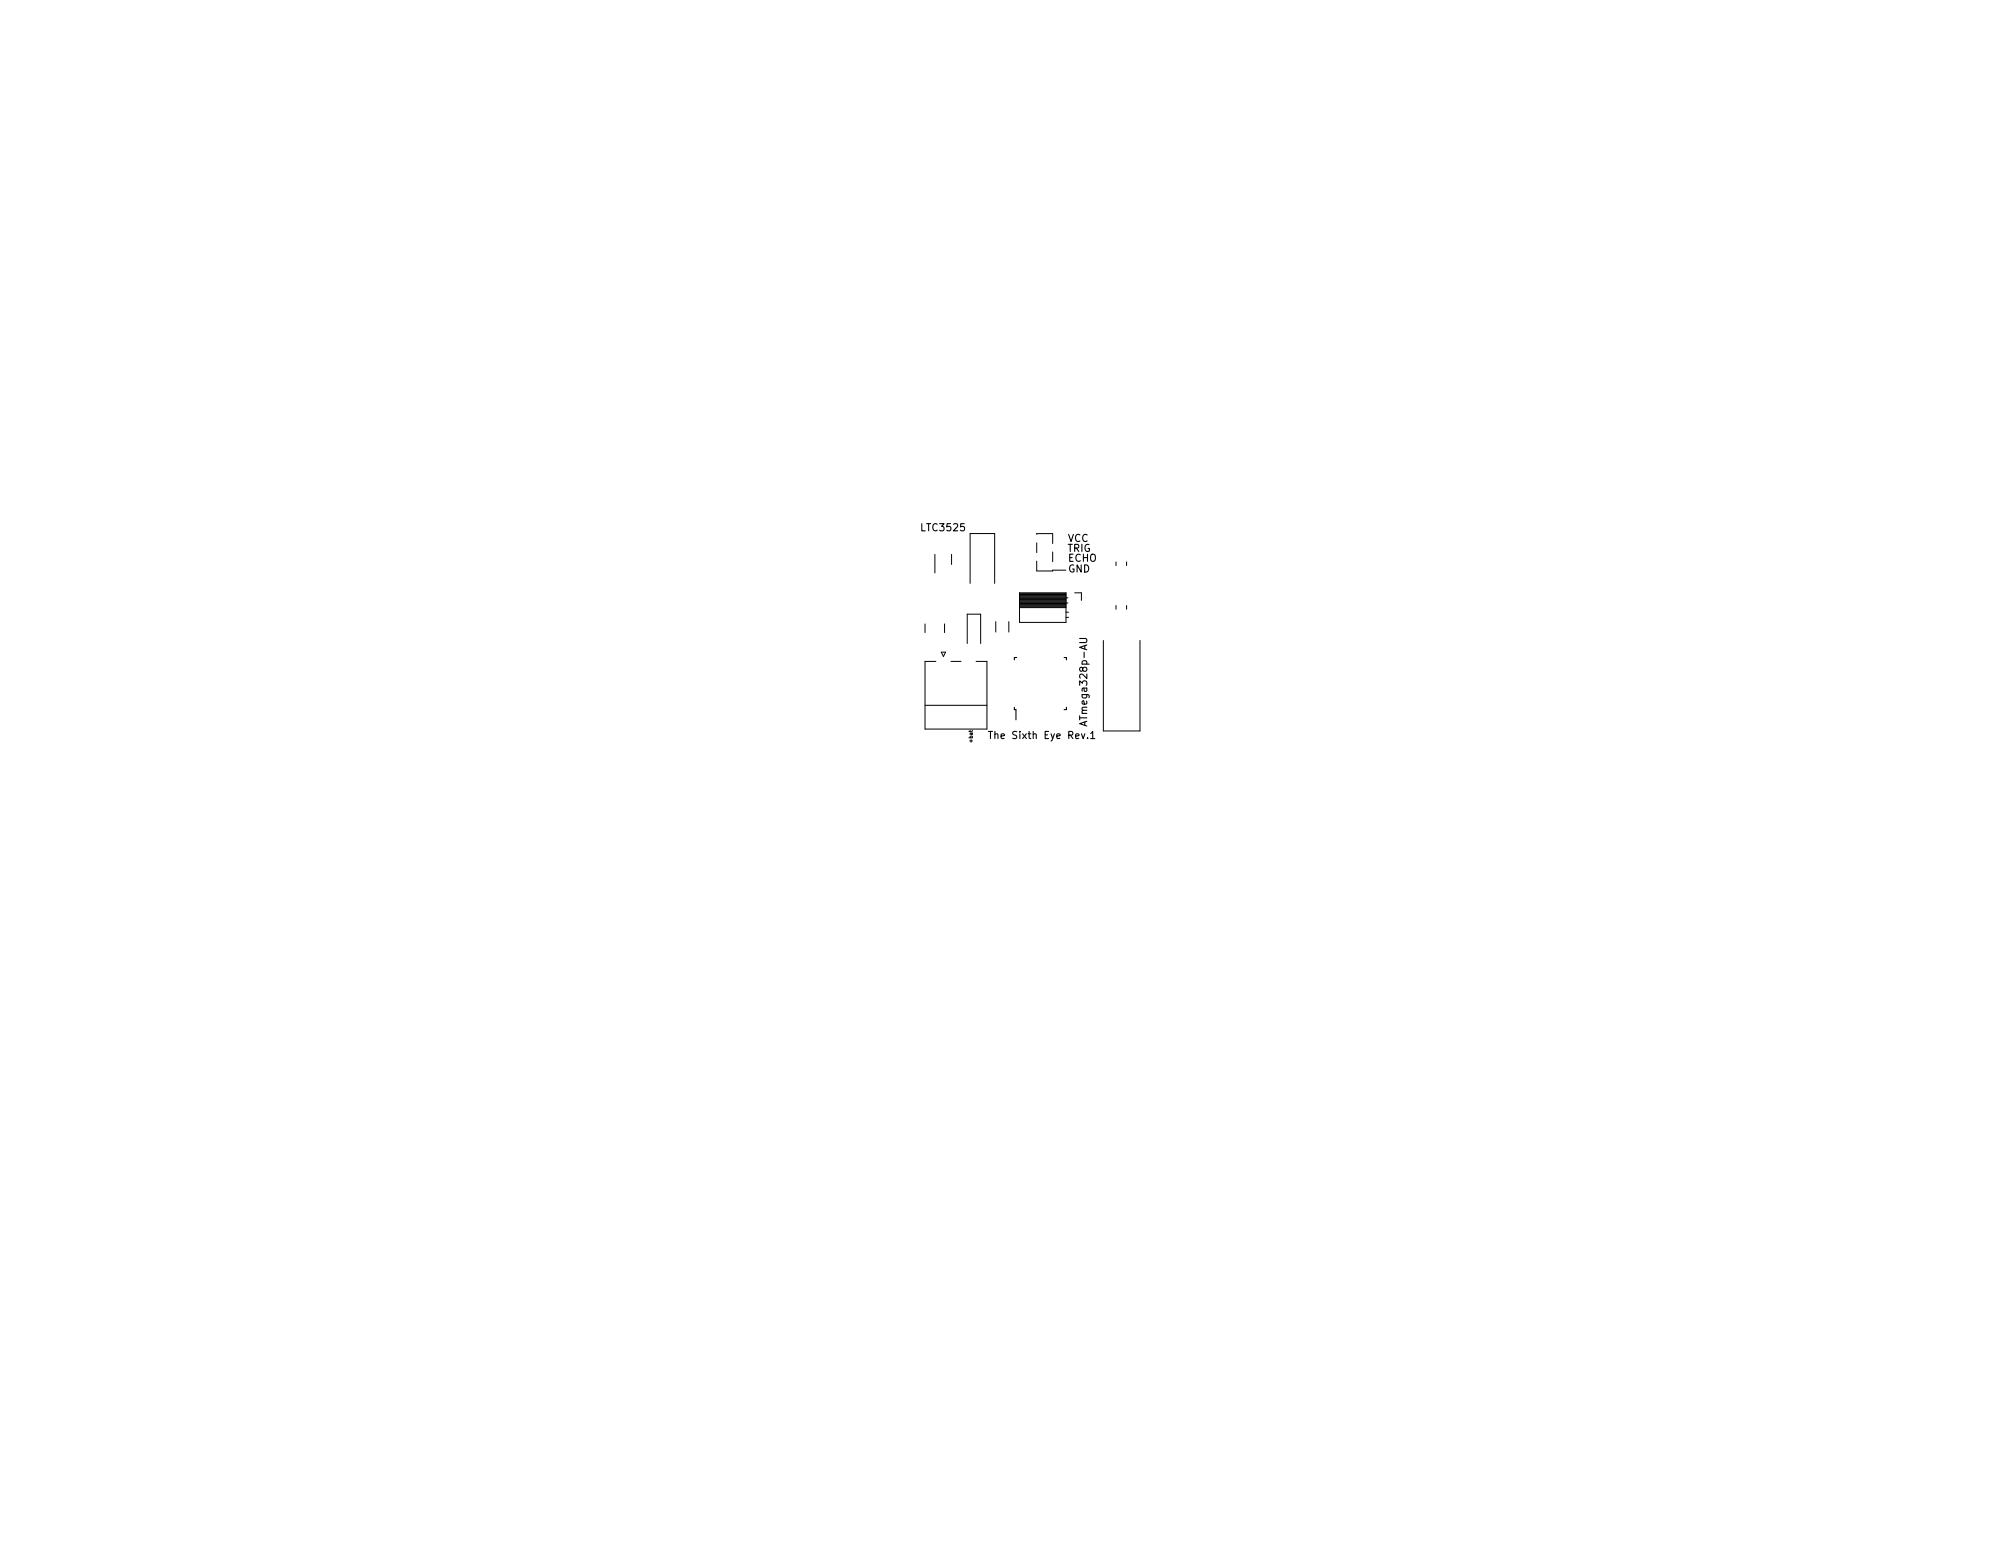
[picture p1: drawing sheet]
<svg xmlns="http://www.w3.org/2000/svg" width="279mm" height="216mm" viewBox="0 0 279 216" stroke-linecap="round" stroke-linejoin="round" font-family="sans-serif">
<defs><g id="words">
<g font-size="1.4">
<text x="128.6" y="73.9">LTC3525</text>
<text x="148.6" y="76.8">TRIG</text>
<text x="148.6" y="75.4">VCC</text>
<text x="148.7" y="78.2">ECHO</text>
<text x="148.7" y="79.7">GND</text>
<text x="151.3" y="100.5" transform="rotate(-90 151.3 100.5)">ATmega328p-AU</text>
<text x="138.4" y="102.9">The Sixth Eye Rev.1</text>
</g>
<text font-size=".7" x="135.4" y="103.3" transform="rotate(-90 135.4 103.3)">+bat</text>
</g></defs>
<path d="M141.2 98.5v.3h.2v1.4M141.5 91.5h-.3v.4M148.1 91.5h.4v.4M148.5 98.5v.3h-.4M150.3 88.9h.8l.2 .2v.2l-.2 .1h-.8M137.6 101.8h.6M137.9 101.8v1M151 100.5v.5M151.3 100.4l-1 .3 1 .4M151.8 102.1l.3-.3v1M151.8 102.8h.6" fill="none" stroke="#000" stroke-width=".15"/>
<g fill="none" stroke="#000" stroke-width=".14">
<path d="M130.2 77.2v2.6M132.5 77.2v1.4M144.3 75.6v1.3M144.3 78.1v1.4M146.5 74.3h-2.2v.1M146.5 74.3v1.4M146.5 76.8v1.4M148.4 79.4l-4.1 .1M155.4 78.2v.5M156.8 78.2v.5M128.8 86.9v1.2M128.8 98.2h8.6"/>
<path d="M130.3 92.1h-1.5v9.4h8.6v-9.4h-1.5M131 90.8h.6l-.3 .6zM131.5 86.9v1.2M132.4 92.1h1.4M134.6 89.6v-4.1h1.9v4.1M135.1 81.2v-6.9h3.4v6.9M138.6 86.5v1.5M140.4 86.5v1.5M141.9 82.5h6.5v4.1h-6.5zM141.9 84.6h6.5M141.9 83.2h6.8M141.9 84.5h6.5"/>
<path d="M141.9 84.4h6.5M141.9 84.2h6.5M141.9 84.1h6.5M141.9 84h6.5M141.9 83.9h6.5M141.9 83.8h6.5M141.9 83.7h6.5M141.9 83.6h6.5M141.9 83.4h6.5M141.9 83.3h6.5M141.9 83.1h6.5M141.9 83h6.5"/>
<path d="M141.9 82.9h6.5M141.9 82.8h6.5M141.9 82.6h6.5M148.4 85.9h.3M148.4 85.2h.3M148.4 83.9h.3M149.6 82.5h.9v1.1M153.6 89.1v12.7h5.1v-12.7M155.4 84.3v.5M156.8 84.3v.5"/>
</g>
<use href="#words"/>
</svg>
